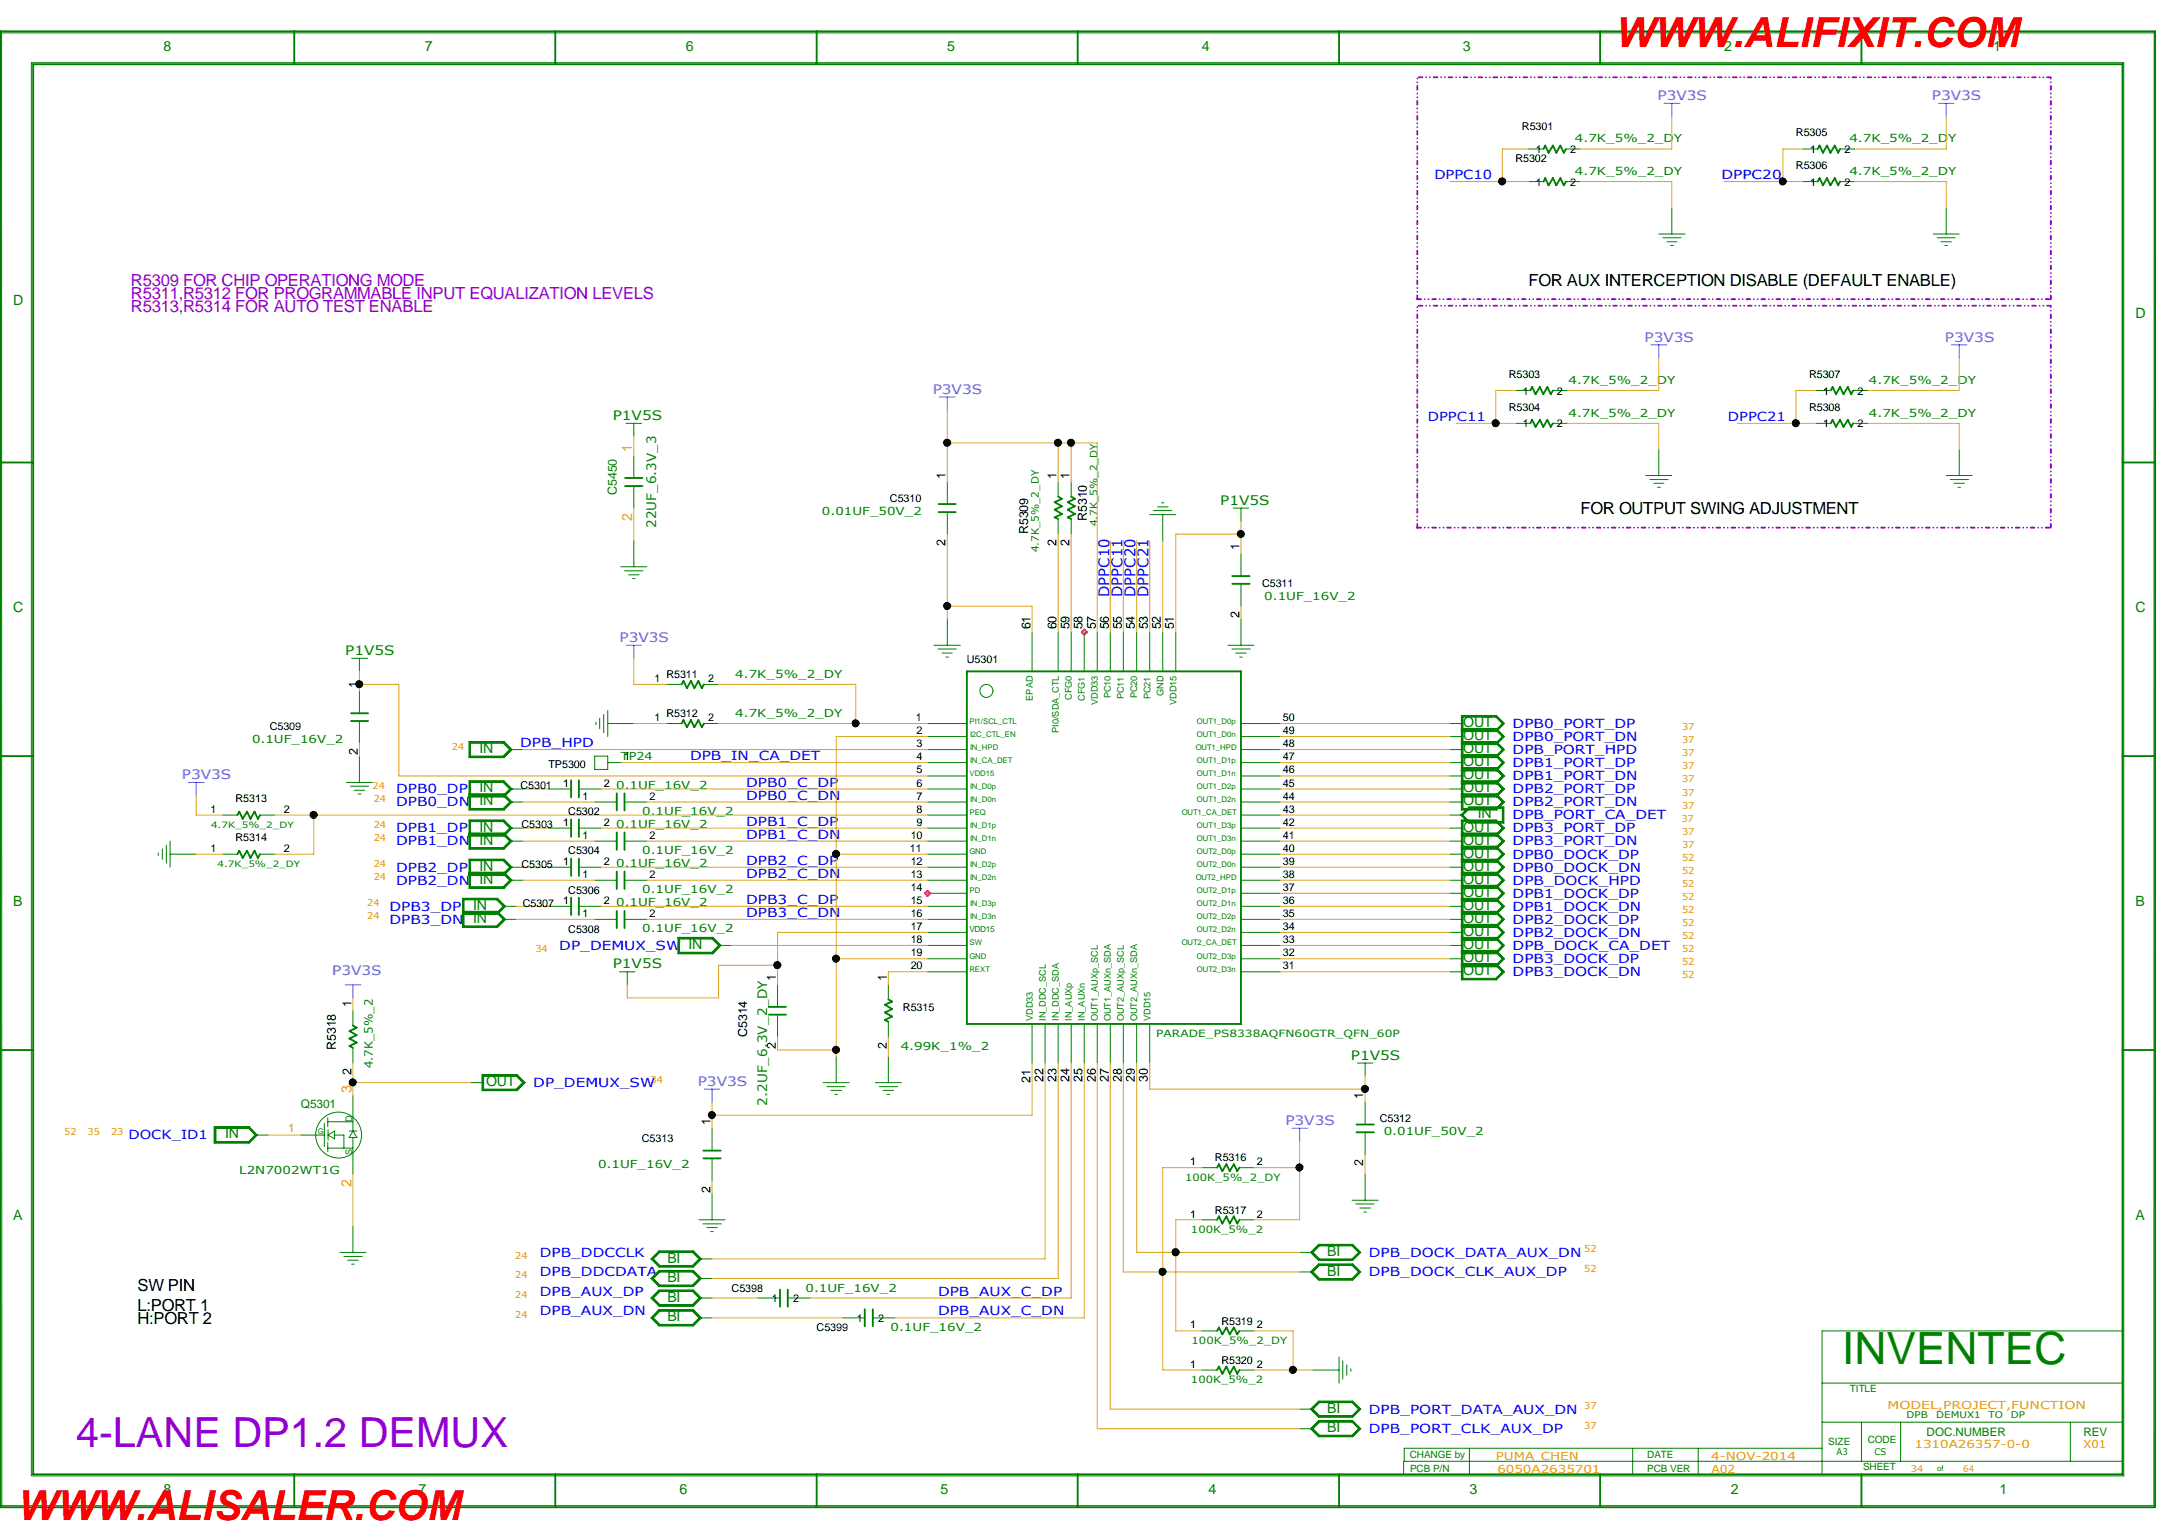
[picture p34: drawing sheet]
<svg xmlns="http://www.w3.org/2000/svg" width="297mm" height="210mm" viewBox="0 0 297 210" stroke-linecap="round" stroke-linejoin="round" font-family="sans-serif">
<defs><g id="words">
<text font-size="6.1" fill="#008000" x="251.2" y="186">INVENTEC</text>
<g font-size="5.6" fill="#f00">
<text x="220.4" y="6.4">WWW.ALIFIXIT.COM</text>
<text x="2.5" y="207.3">WWW.ALISALER.COM</text>
</g>
<text font-size="5.6" fill="#9400d3" x="10.4" y="197.4">4-LANE DP1.2 DEMUX</text>
<g font-size="2.3" fill="#9400d3">
<text x="17.9" y="39">R5309 FOR CHIP OPERATIONG MODE</text>
<text x="17.9" y="40.8">R5311,R5312 FOR PROGRAMMABLE INPUT EQUALIZATION LEVELS</text>
<text x="17.9" y="42.5">R5313,R5314 FOR AUTO TEST ENABLE</text>
</g>
<g font-size="2.3">
<text x="208.4" y="39">FOR AUX INTERCEPTION DISABLE (DEFAULT ENABLE)</text>
<text x="215.6" y="70.1">FOR OUTPUT SWING ADJUSTMENT</text>
<text x="18.7" y="176.1">SW PIN</text>
<text x="18.8" y="178.8">L:PORT 1</text>
<text x="18.8" y="180.6">H:PORT 2</text>
</g>
<g font-size="2" fill="#00f">
<text x="151.3" y="81.4" transform="rotate(-90 151.3 81.4)">DPPC10</text>
<text x="153.1" y="81.4" transform="rotate(-90 153.1 81.4)">DPPC11</text>
<text x="154.9" y="81.4" transform="rotate(-90 154.9 81.4)">DPPC20</text>
<text x="156.6" y="81.4" transform="rotate(-90 156.6 81.4)">DPPC21</text>
</g>
<g font-size="1.9" fill="#008000">
<text x="22.3" y="6.9">8</text>
<text x="58" y="6.9">7</text>
<text x="93.6" y="6.9">6</text>
<text x="129.2" y="6.9">5</text>
<text x="163.9" y="6.9">4</text>
<text x="199.5" y="6.9">3</text>
<text x="235.2" y="6.9">2</text>
<text x="271.8" y="6.9">1</text>
<text x="1.8" y="41.7">D</text>
<text x="291.2" y="43.4">D</text>
<text x="1.8" y="83.5">C</text>
<text x="291.2" y="83.5">C</text>
<text x="199.6" y="101">OUT</text>
<text x="199.6" y="99.2">OUT</text>
<text x="65.4" y="102.7">IN</text>
<text x="199.6" y="106.3">OUT</text>
<text x="199.6" y="104.5">OUT</text>
<text x="199.6" y="102.7">OUT</text>
<text x="65.4" y="113.4">IN</text>
<text x="65.4" y="109.9">IN</text>
<text x="65.4" y="108.1">IN</text>
<text x="199.6" y="113.4">OUT</text>
<text x="199.6" y="109.9">OUT</text>
<text x="199.6" y="108.1">OUT</text>
<text x="201.5" y="111.6">IN</text>
<text x="65.4" y="118.8">IN</text>
<text x="65.4" y="115.2">IN</text>
<text x="199.6" y="118.8">OUT</text>
<text x="199.6" y="117">OUT</text>
<text x="199.6" y="115.2">OUT</text>
<text x="1.8" y="123.6">B</text>
<text x="64.5" y="124.1">IN</text>
<text x="64.5" y="125.9">IN</text>
<text x="65.4" y="120.6">IN</text>
<text x="199.6" y="125.9">OUT</text>
<text x="199.6" y="124.1">OUT</text>
<text x="199.6" y="122.3">OUT</text>
<text x="199.6" y="120.6">OUT</text>
<text x="291.2" y="123.6">B</text>
<text x="93.9" y="129.5">IN</text>
<text x="199.6" y="131.2">OUT</text>
<text x="199.6" y="127.7">OUT</text>
<text x="199.6" y="129.5">OUT</text>
<text x="199.6" y="133">OUT</text>
<text x="66.3" y="148.2">OUT</text>
<text x="30.7" y="155.3">IN</text>
<text x="1.8" y="166.3">A</text>
<text x="291.2" y="166.3">A</text>
<text x="91" y="172.2">BI</text>
<text x="181" y="174">BI</text>
<text x="181" y="171.3">BI</text>
<text x="91" y="174.9">BI</text>
<text x="91" y="177.5">BI</text>
<text x="91" y="180.2">BI</text>
<text x="181" y="192.7">BI</text>
<text x="181" y="195.4">BI</text>
<text x="22.3" y="203.7">8</text>
<text x="57.1" y="203.7">7</text>
<text x="92.7" y="203.7">6</text>
<text x="128.3" y="203.7">5</text>
<text x="164.8" y="203.7">4</text>
<text x="200.4" y="203.7">3</text>
<text x="236" y="203.7">2</text>
<text x="272.7" y="203.7">1</text>
</g>
<g font-size="1.9" fill="#ff8d00">
<text x="86.2" y="61.7" transform="rotate(-90 86.2 61.7)">1</text>
<text x="86.2" y="71.1" transform="rotate(-90 86.2 71.1)">2</text>
<text x="48" y="149.1" transform="rotate(-90 48 149.1)">3</text>
<text x="48" y="161.9" transform="rotate(-90 48 161.9)">2</text>
</g>
<g font-size="1.8" fill="#1e90ff">
<text x="226.1" y="13.6">P3V3S</text>
<text x="263.5" y="13.6">P3V3S</text>
<text x="224.3" y="46.6">P3V3S</text>
<text x="265.3" y="46.6">P3V3S</text>
<text x="127.2" y="53.7">P3V3S</text>
<text x="84.5" y="87.5">P3V3S</text>
<text x="24.8" y="106.3">P3V3S</text>
<text x="45.3" y="133">P3V3S</text>
<text x="95.2" y="148.1">P3V3S</text>
<text x="175.3" y="153.5">P3V3S</text>
</g>
<g font-size="1.8" fill="#008000">
<text x="83.6" y="57.3">P1V5S</text>
<text x="166.4" y="68.8">P1V5S</text>
<text x="89.5" y="72" transform="rotate(-90 89.5 72)">22UF_6.3V_3</text>
<text x="47.1" y="89.3">P1V5S</text>
<text x="83.6" y="132.1">P1V5S</text>
<text x="184.2" y="144.5">P1V5S</text>
<text x="104.6" y="150.8" transform="rotate(-90 104.6 150.8)">2.2UF_6.3V_2_DY</text>
</g>
<g font-size="1.7" fill="#00f">
<text x="195.6" y="24.5">DPPC10</text>
<text x="234.8" y="24.5">DPPC20</text>
<text x="194.7" y="57.4">DPPC11</text>
<text x="235.7" y="57.4">DPPC21</text>
<text x="70.9" y="101.9">DPB_HPD</text>
<text x="206.3" y="99.3">DPB0_PORT_DP</text>
<text x="206.3" y="101">DPB0_PORT_DN</text>
<text x="94.1" y="103.7">DPB_IN_CA_DET</text>
<text x="101.8" y="107.3">DPB0_C_DP</text>
<text x="206.3" y="102.8">DPB_PORT_HPD</text>
<text x="206.3" y="104.6">DPB1_PORT_DP</text>
<text x="206.3" y="106.4">DPB1_PORT_DN</text>
<text x="54" y="113.5">DPB1_DP</text>
<text x="54" y="108.2">DPB0_DP</text>
<text x="54" y="109.9">DPB0_DN</text>
<text x="101.8" y="112.6">DPB1_C_DP</text>
<text x="101.8" y="109.1">DPB0_C_DN</text>
<text x="206.3" y="108.2">DPB2_PORT_DP</text>
<text x="206.3" y="109.9">DPB2_PORT_DN</text>
<text x="206.3" y="111.7">DPB_PORT_CA_DET</text>
<text x="206.3" y="113.5">DPB3_PORT_DP</text>
<text x="54" y="118.9">DPB2_DP</text>
<text x="54" y="115.3">DPB1_DN</text>
<text x="101.8" y="114.4">DPB1_C_DN</text>
<text x="101.8" y="119.8">DPB2_C_DN</text>
<text x="101.8" y="118">DPB2_C_DP</text>
<text x="206.3" y="115.3">DPB3_PORT_DN</text>
<text x="206.3" y="117.1">DPB0_DOCK_DP</text>
<text x="206.3" y="118.9">DPB0_DOCK_DN</text>
<text x="53.1" y="126">DPB3_DN</text>
<text x="53.1" y="124.2">DPB3_DP</text>
<text x="54" y="120.6">DPB2_DN</text>
<text x="101.8" y="123.3">DPB3_C_DP</text>
<text x="101.8" y="125.1">DPB3_C_DN</text>
<text x="206.3" y="120.6">DPB_DOCK_HPD</text>
<text x="206.3" y="122.4">DPB1_DOCK_DP</text>
<text x="206.3" y="124.2">DPB1_DOCK_DN</text>
<text x="206.3" y="126">DPB2_DOCK_DP</text>
<text x="76.3" y="129.5">DP_DEMUX_SW</text>
<text x="206.3" y="127.8">DPB2_DOCK_DN</text>
<text x="206.3" y="129.5">DPB_DOCK_CA_DET</text>
<text x="206.3" y="131.3">DPB3_DOCK_DP</text>
<text x="206.3" y="133.1">DPB3_DOCK_DN</text>
<text x="72.7" y="148.3">DP_DEMUX_SW</text>
<text x="17.5" y="155.4">DOCK_ID1</text>
<text x="73.6" y="171.4">DPB_DDCCLK</text>
<text x="186.7" y="171.4">DPB_DOCK_DATA_AUX_DN</text>
<text x="73.6" y="176.7">DPB_AUX_DP</text>
<text x="73.6" y="179.4">DPB_AUX_DN</text>
<text x="73.6" y="174.1">DPB_DDCDATA</text>
<text x="127.9" y="179.4">DPB_AUX_C_DN</text>
<text x="127.9" y="176.7">DPB_AUX_C_DP</text>
<text x="186.7" y="174.1">DPB_DOCK_CLK_AUX_DP</text>
<text x="186.7" y="195.5">DPB_PORT_CLK_AUX_DP</text>
<text x="186.7" y="192.8">DPB_PORT_DATA_AUX_DN</text>
</g>
<g font-size="1.7">
<text x="128.9" y="65.3" transform="rotate(-90 128.9 65.3)">1</text>
<text x="144.1" y="65.3" transform="rotate(-90 144.1 65.3)">1</text>
<text x="145.9" y="65.3" transform="rotate(-90 145.9 65.3)">1</text>
<text x="148.2" y="71.1" transform="rotate(-90 148.2 71.1)">R5310</text>
<text x="128.9" y="74.5" transform="rotate(-90 128.9 74.5)">2</text>
<text x="140.2" y="72.9" transform="rotate(-90 140.2 72.9)">R5309</text>
<text x="144.1" y="74.5" transform="rotate(-90 144.1 74.5)">2</text>
<text x="145.9" y="74.5" transform="rotate(-90 145.9 74.5)">2</text>
<text x="169" y="75.1" transform="rotate(-90 169 75.1)">1</text>
<text x="140.5" y="85.9" transform="rotate(-90 140.5 85.9)">61</text>
<text x="144.1" y="85.9" transform="rotate(-90 144.1 85.9)">60</text>
<text x="145.9" y="85.9" transform="rotate(-90 145.9 85.9)">59</text>
<text x="147.7" y="85.9" transform="rotate(-90 147.7 85.9)">58</text>
<text x="149.4" y="85.9" transform="rotate(-90 149.4 85.9)">57</text>
<text x="151.2" y="85.9" transform="rotate(-90 151.2 85.9)">56</text>
<text x="153" y="85.9" transform="rotate(-90 153 85.9)">55</text>
<text x="154.8" y="85.9" transform="rotate(-90 154.8 85.9)">54</text>
<text x="156.5" y="85.9" transform="rotate(-90 156.5 85.9)">53</text>
<text x="158.3" y="85.9" transform="rotate(-90 158.3 85.9)">52</text>
<text x="160.1" y="85.9" transform="rotate(-90 160.1 85.9)">51</text>
<text x="169" y="84.3" transform="rotate(-90 169 84.3)">2</text>
<text x="48.8" y="93.8" transform="rotate(-90 48.8 93.8)">1</text>
<text x="48.8" y="103" transform="rotate(-90 48.8 103)">2</text>
<text x="47.9" y="137.4" transform="rotate(-90 47.9 137.4)">1</text>
<text x="105.8" y="133.8" transform="rotate(-90 105.8 133.8)">1</text>
<text x="120.9" y="133.8" transform="rotate(-90 120.9 133.8)">1</text>
<text x="45.8" y="143.2" transform="rotate(-90 45.8 143.2)">R5318</text>
<text x="101.9" y="141.4" transform="rotate(-90 101.9 141.4)">C5314</text>
<text x="105.8" y="143" transform="rotate(-90 105.8 143)">2</text>
<text x="120.9" y="143" transform="rotate(-90 120.9 143)">2</text>
<text x="47.9" y="146.6" transform="rotate(-90 47.9 146.6)">2</text>
<text x="140.5" y="147.7" transform="rotate(-90 140.5 147.7)">21</text>
<text x="142.3" y="147.5" transform="rotate(-90 142.3 147.5)">22</text>
<text x="144.1" y="147.5" transform="rotate(-90 144.1 147.5)">23</text>
<text x="145.9" y="147.5" transform="rotate(-90 145.9 147.5)">24</text>
<text x="147.7" y="147.5" transform="rotate(-90 147.7 147.5)">25</text>
<text x="149.4" y="147.5" transform="rotate(-90 149.4 147.5)">26</text>
<text x="151.2" y="147.5" transform="rotate(-90 151.2 147.5)">27</text>
<text x="153" y="147.5" transform="rotate(-90 153 147.5)">28</text>
<text x="154.8" y="147.5" transform="rotate(-90 154.8 147.5)">29</text>
<text x="156.5" y="147.5" transform="rotate(-90 156.5 147.5)">30</text>
<text x="185.9" y="149.9" transform="rotate(-90 185.9 149.9)">1</text>
<text x="96.9" y="153.4" transform="rotate(-90 96.9 153.4)">1</text>
<text x="185.9" y="159.1" transform="rotate(-90 185.9 159.1)">2</text>
<text x="96.9" y="162.6" transform="rotate(-90 96.9 162.6)">2</text>
</g>
<text font-size="1.7" fill="#008000" x="84.1" y="67.5" transform="rotate(-90 84.1 67.5)">C5450</text>
<g font-size="1.6" fill="#008000">
<text x="50.8" y="145.7" transform="rotate(-90 50.8 145.7)">4.7K_5%_2</text>
<text x="41" y="151.2">Q5301</text>
<text x="262.8" y="195.8">DOC.NUMBER</text>
<text x="284.1" y="195.9">REV</text>
</g>
<text font-size="1.6" fill="#ff8d00" x="39.3" y="154.4">1</text>
<g font-size="1.5">
<text x="207.6" y="17.7">R5301</text>
<text x="206.7" y="22.1">R5302</text>
<text x="209.5" y="20.9">1</text>
<text x="214.1" y="20.9">2</text>
<text x="244.9" y="23">R5306</text>
<text x="244.9" y="18.6">R5305</text>
<text x="246.9" y="20.9">1</text>
<text x="251.5" y="20.9">2</text>
<text x="209.5" y="25.4">1</text>
<text x="214.1" y="25.4">2</text>
<text x="246.9" y="25.4">1</text>
<text x="251.5" y="25.4">2</text>
<text x="205.8" y="51.5">R5303</text>
<text x="207.7" y="53.8">1</text>
<text x="212.3" y="53.8">2</text>
<text x="246.7" y="51.5">R5307</text>
<text x="248.7" y="53.8">1</text>
<text x="253.3" y="53.8">2</text>
<text x="205.8" y="56">R5304</text>
<text x="207.7" y="58.3">1</text>
<text x="212.3" y="58.3">2</text>
<text x="246.7" y="56">R5308</text>
<text x="248.7" y="58.3">1</text>
<text x="253.3" y="58.3">2</text>
<text x="121.4" y="68.5">C5310</text>
<text x="172.1" y="80.1">C5311</text>
<text x="89.3" y="93">1</text>
<text x="90.9" y="92.5">R5311</text>
<text x="96.6" y="93">2</text>
<text x="131.9" y="90.5">U5301</text>
<text x="36.8" y="99.6">C5309</text>
<text x="89.3" y="98.4">1</text>
<text x="90.9" y="97.8">R5312</text>
<text x="96.6" y="98.4">2</text>
<text x="124.9" y="98.4">1</text>
<text x="125" y="101.9">3</text>
<text x="125" y="100.2">2</text>
<text x="175" y="101.9">48</text>
<text x="175" y="98.4">50</text>
<text x="175" y="100.2">49</text>
<text x="71" y="107.7">C5301</text>
<text x="74.8" y="104.8">TP5300</text>
<text x="76.8" y="107.3">1</text>
<text x="82.3" y="107.3">2</text>
<text x="85.1" y="103.7">1</text>
<text x="125" y="107.3">6</text>
<text x="125" y="103.7">4</text>
<text x="125" y="105.5">5</text>
<text x="175" y="107.3">45</text>
<text x="175" y="103.7">47</text>
<text x="175" y="105.5">46</text>
<text x="28.7" y="110.8">1</text>
<text x="32.1" y="109.4">R5313</text>
<text x="38.7" y="110.8">2</text>
<text x="71.1" y="113">C5303</text>
<text x="76.8" y="112.6">1</text>
<text x="77.5" y="111.2">C5302</text>
<text x="79.5" y="109.1">1</text>
<text x="82.3" y="112.6">2</text>
<text x="88.6" y="109.1">2</text>
<text x="125" y="110.8">8</text>
<text x="125" y="112.6">9</text>
<text x="125" y="109.1">7</text>
<text x="175" y="112.6">42</text>
<text x="175" y="109.1">44</text>
<text x="175" y="110.8">43</text>
<text x="28.7" y="116.2">1</text>
<text x="32.1" y="114.8">R5314</text>
<text x="38.7" y="116.2">2</text>
<text x="71.1" y="118.3">C5305</text>
<text x="76.8" y="118">1</text>
<text x="77.5" y="116.5">C5304</text>
<text x="79.5" y="119.8">1</text>
<text x="79.5" y="114.4">1</text>
<text x="82.3" y="118">2</text>
<text x="88.6" y="119.8">2</text>
<text x="88.6" y="114.4">2</text>
<text x="124.1" y="116.2">11</text>
<text x="124.2" y="118">12</text>
<text x="124.2" y="119.8">13</text>
<text x="124.2" y="114.4">10</text>
<text x="175" y="119.8">38</text>
<text x="175" y="116.2">40</text>
<text x="175" y="118">39</text>
<text x="175" y="114.4">41</text>
<text x="71.3" y="123.7">C5307</text>
<text x="76.8" y="123.3">1</text>
<text x="77.5" y="121.9">C5306</text>
<text x="79.5" y="125.1">1</text>
<text x="82.3" y="123.3">2</text>
<text x="88.6" y="125.1">2</text>
<text x="124.2" y="121.5">14</text>
<text x="124.2" y="123.3">15</text>
<text x="124.2" y="125.1">16</text>
<text x="175" y="125.1">35</text>
<text x="175" y="121.5">37</text>
<text x="175" y="123.3">36</text>
<text x="77.5" y="127.2">C5308</text>
<text x="124.2" y="128.7">18</text>
<text x="124.2" y="130.4">19</text>
<text x="124.2" y="126.9">17</text>
<text x="175" y="130.4">32</text>
<text x="175" y="126.9">34</text>
<text x="175" y="128.7">33</text>
<text x="123.1" y="137.9">R5315</text>
<text x="124.2" y="132.2">20</text>
<text x="175" y="132.2">31</text>
<text x="87.5" y="155.7">C5313</text>
<text x="188.2" y="153">C5312</text>
<text x="162.3" y="158.9">1</text>
<text x="165.7" y="158.4">R5316</text>
<text x="171.4" y="158.9">2</text>
<text x="162.3" y="166.1">1</text>
<text x="165.7" y="165.5">R5317</text>
<text x="171.4" y="166.1">2</text>
<text x="99.8" y="176.2">C5398</text>
<text x="105.3" y="177.6">1</text>
<text x="108.2" y="177.6">2</text>
<text x="111.4" y="181.6">C5399</text>
<text x="116.9" y="180.3">1</text>
<text x="119.8" y="180.3">2</text>
<text x="162.3" y="181.2">1</text>
<text x="166.6" y="180.7">R5319</text>
<text x="171.4" y="181.2">2</text>
<text x="162.3" y="186.5">1</text>
<text x="166.6" y="186">R5320</text>
<text x="171.4" y="186.5">2</text>
</g>
<g font-size="1.5" fill="#008000">
<text x="214.8" y="23.9">4.7K_5%_2_DY</text>
<text x="214.8" y="19.4">4.7K_5%_2_DY</text>
<text x="252.2" y="23.9">4.7K_5%_2_DY</text>
<text x="252.2" y="19.4">4.7K_5%_2_DY</text>
<text x="213.9" y="52.4">4.7K_5%_2_DY</text>
<text x="254.9" y="52.4">4.7K_5%_2_DY</text>
<text x="213.9" y="56.9">4.7K_5%_2_DY</text>
<text x="254.9" y="56.9">4.7K_5%_2_DY</text>
<text x="112.1" y="70.2">0.01UF_50V_2</text>
<text x="172.4" y="81.8">0.1UF_16V_2</text>
<text x="100.3" y="92.5">4.7K_5%_2_DY</text>
<text x="34.4" y="101.3">0.1UF_16V_2</text>
<text x="100.3" y="97.8">4.7K_5%_2_DY</text>
<text x="84" y="107.6">0.1UF_16V_2</text>
<text x="84.7" y="103.7">TP24</text>
<text x="84" y="112.9">0.1UF_16V_2</text>
<text x="87.6" y="111.2">0.1UF_16V_2</text>
<text x="84" y="118.3">0.1UF_16V_2</text>
<text x="87.6" y="116.5">0.1UF_16V_2</text>
<text x="84" y="123.6">0.1UF_16V_2</text>
<text x="87.6" y="121.8">0.1UF_16V_2</text>
<text x="87.6" y="127.2">0.1UF_16V_2</text>
<text x="122.8" y="143.3">4.99K_1%_2</text>
<text x="188.7" y="154.8">0.01UF_50V_2</text>
<text x="32.6" y="160.1">L2N7002WT1G</text>
<text x="81.6" y="159.3">0.1UF_16V_2</text>
<text x="109.9" y="176.1">0.1UF_16V_2</text>
<text x="121.5" y="181.5">0.1UF_16V_2</text>
</g>
<g font-size="1.5" fill="#ff8d00">
<text x="257.4" y="192.2">MODEL,PROJECT,FUNCTION</text>
<text x="261.1" y="197.5">1310A26357-0-0</text>
<text x="284.1" y="197.5">X01</text>
<text x="204" y="199.1">PUMA CHEN</text>
<text x="204.2" y="200.9">6050A2635701</text>
<text x="233.4" y="199.1">4-NOV-2014</text>
<text x="233.4" y="200.9">A02</text>
</g>
<g font-size="1.4" fill="#008000">
<text x="149.7" y="71.8" transform="rotate(-90 149.7 71.8)">4.7K_5%_2_DY</text>
<text x="141.7" y="75.3" transform="rotate(-90 141.7 75.3)">4.7K_5%_2_DY</text>
<text x="157.7" y="141.5">PARADE_PS8338AQFN60GTR_QFN_60P</text>
<text x="161.6" y="161.1">100K_5%_2_DY</text>
<text x="162.4" y="168.2">100K_5%_2</text>
<text x="162.5" y="183.3">100K_5%_2_DY</text>
<text x="162.4" y="188.7">100K_5%_2</text>
<text x="252.3" y="189.9">TITLE</text>
<text x="249.3" y="197">SIZE</text>
<text x="254.7" y="196.9">CODE</text>
<text x="192.3" y="198.8">CHANGE by</text>
<text x="192.3" y="200.7">PCB P/N</text>
<text x="224.7" y="198.8">DATE</text>
<text x="224.7" y="200.7">PCB VER</text>
<text x="254.1" y="200.4">SHEET</text>
</g>
<g font-size="1.3" fill="#008000">
<text x="140.8" y="95.6" transform="rotate(-90 140.8 95.6)">EPAD</text>
<text x="146.2" y="95.5" transform="rotate(-90 146.2 95.5)">CFG0</text>
<text x="148" y="95.6" transform="rotate(-90 148 95.6)">CFG1</text>
<text x="151.5" y="95.2" transform="rotate(-90 151.5 95.2)">PC10</text>
<text x="153.3" y="95.4" transform="rotate(-90 153.3 95.4)">PC11</text>
<text x="155.1" y="95.2" transform="rotate(-90 155.1 95.2)">PC20</text>
<text x="156.9" y="95.4" transform="rotate(-90 156.9 95.4)">PC21</text>
<text x="158.7" y="94.9" transform="rotate(-90 158.7 94.9)">GND</text>
<text x="144.4" y="99.9" transform="rotate(-90 144.4 99.9)">PI0/SDA_CTL</text>
<text x="149.7" y="96.1" transform="rotate(-90 149.7 96.1)">VDD33</text>
<text x="160.4" y="96.1" transform="rotate(-90 160.4 96.1)">VDD15</text>
<text x="140.8" y="139.3" transform="rotate(-90 140.8 139.3)">VDD33</text>
<text x="142.6" y="139.2" transform="rotate(-90 142.6 139.2)">IN_DDC_SCL</text>
<text x="144.4" y="139.2" transform="rotate(-90 144.4 139.2)">IN_DDC_SDA</text>
<text x="146.2" y="139.2" transform="rotate(-90 146.2 139.2)">IN_AUXp</text>
<text x="148" y="139.2" transform="rotate(-90 148 139.2)">IN_AUXn</text>
<text x="149.7" y="139.3" transform="rotate(-90 149.7 139.3)">OUT1_AUXp_SCL</text>
<text x="151.5" y="139.3" transform="rotate(-90 151.5 139.3)">OUT1_AUXn_SDA</text>
<text x="153.3" y="139.3" transform="rotate(-90 153.3 139.3)">OUT2_AUXp_SCL</text>
<text x="155.1" y="139.3" transform="rotate(-90 155.1 139.3)">OUT2_AUXn_SDA</text>
<text x="156.9" y="139.3" transform="rotate(-90 156.9 139.3)">VDD15</text>
<text x="48" y="153.1" transform="rotate(-90 48 153.1)">D</text>
<text x="48" y="157.5" transform="rotate(-90 48 157.5)">S</text>
<text x="260" y="193.4">DPB</text>
<text x="264.1" y="193.4">DEMUX1</text>
<text x="271.2" y="193.4">TO</text>
<text x="274.2" y="193.4">DP</text>
<text x="250.5" y="198.5">A3</text>
<text x="255.6" y="198.4">CS</text>
</g>
<g font-size="1.3" fill="#ff8d00">
<text x="229.4" y="101.3">37</text>
<text x="229.4" y="99.6">37</text>
<text x="50.8" y="107.6">24</text>
<text x="61.6" y="102.2">24</text>
<text x="229.4" y="106.7">37</text>
<text x="229.4" y="104.9">37</text>
<text x="229.4" y="103.1">37</text>
<text x="51" y="112.9">24</text>
<text x="51" y="109.4">24</text>
<text x="229.3" y="112.1">37</text>
<text x="229.4" y="113.8">37</text>
<text x="229.4" y="108.5">37</text>
<text x="229.4" y="110.3">37</text>
<text x="51" y="118.3">24</text>
<text x="51" y="114.7">24</text>
<text x="229.4" y="115.6">37</text>
<text x="229.4" y="117.4">52</text>
<text x="229.4" y="119.2">52</text>
<text x="50.1" y="123.6">24</text>
<text x="50.1" y="125.4">24</text>
<text x="51" y="120.1">24</text>
<text x="229.4" y="120.9">52</text>
<text x="229.4" y="124.5">52</text>
<text x="229.4" y="122.7">52</text>
<text x="73" y="129.9">34</text>
<text x="229.4" y="131.7">52</text>
<text x="229.4" y="129.9">52</text>
<text x="229.4" y="128.1">52</text>
<text x="229.4" y="126.3">52</text>
<text x="229.4" y="133.4">52</text>
<text x="88.7" y="147.7">34</text>
<text x="8.8" y="154.8">52</text>
<text x="11.9" y="154.8">35</text>
<text x="15.2" y="154.8">23</text>
<text x="70.3" y="171.7">24</text>
<text x="216.1" y="170.8">52</text>
<text x="216.1" y="173.5">52</text>
<text x="70.3" y="174.4">24</text>
<text x="70.3" y="177">24</text>
<text x="70.3" y="179.7">24</text>
<text x="216.1" y="192.2">37</text>
<text x="216.1" y="194.9">37</text>
<text x="260.6" y="200.7">34</text>
<text x="267.8" y="200.7">64</text>
</g>
<g font-size="1.2" fill="#008000">
<text x="28.8" y="112.9">4.7K_5%_2_DY</text>
<text x="29.7" y="118.3">4.7K_5%_2_DY</text>
</g>
<g font-size="1.1" fill="#008000">
<text x="132.2" y="98.7">PI1/SCL_CTL</text>
<text x="132.3" y="100.5">I2C_CTL_EN</text>
<text x="163.2" y="98.7">OUT1_D0p</text>
<text x="163.2" y="100.5">OUT1_D0n</text>
<text x="132.2" y="105.8">VDD15</text>
<text x="132.3" y="107.6">IN_D0p</text>
<text x="132.3" y="104">IN_CA_DET</text>
<text x="132.3" y="102.2">IN_HPD</text>
<text x="163.1" y="102.2">OUT1_HPD</text>
<text x="163.2" y="104">OUT1_D1p</text>
<text x="163.2" y="105.8">OUT1_D1n</text>
<text x="163.2" y="107.6">OUT1_D2p</text>
<text x="132.2" y="111.2">PEQ</text>
<text x="132.3" y="112.9">IN_D1p</text>
<text x="132.3" y="109.4">IN_D0n</text>
<text x="161.2" y="111.2">OUT1_CA_DET</text>
<text x="163.2" y="109.4">OUT1_D2n</text>
<text x="163.2" y="112.9">OUT1_D3p</text>
<text x="132.2" y="116.5">GND</text>
<text x="132.3" y="118.3">IN_D2p</text>
<text x="132.3" y="114.7">IN_D1n</text>
<text x="163.2" y="114.7">OUT1_D3n</text>
<text x="163.2" y="116.5">OUT2_D0p</text>
<text x="163.2" y="118.3">OUT2_D0n</text>
<text x="132.2" y="121.8">PD</text>
<text x="132.3" y="125.4">IN_D3n</text>
<text x="132.3" y="123.6">IN_D3p</text>
<text x="132.3" y="120.1">IN_D2n</text>
<text x="163.1" y="120.1">OUT2_HPD</text>
<text x="163.2" y="121.8">OUT2_D1p</text>
<text x="163.2" y="123.6">OUT2_D1n</text>
<text x="163.2" y="125.4">OUT2_D2p</text>
<text x="132.2" y="127.1">VDD15</text>
<text x="132.2" y="130.8">GND</text>
<text x="132.2" y="128.9">SW</text>
<text x="161.2" y="128.9">OUT2_CA_DET</text>
<text x="163.2" y="127.2">OUT2_D2n</text>
<text x="163.2" y="130.8">OUT2_D3p</text>
<text x="132.2" y="132.5">REXT</text>
<text x="163.2" y="132.5">OUT2_D3n</text>
<text x="43.4" y="154.6">G</text>
<text x="264.2" y="200.6">of</text>
</g>
</g></defs>
<g fill="none" stroke="#008000" stroke-width=".25">
<path d="M0 4.3h293.9v201.3h-293.9zM40.1 4.3v4.5M75.7 4.3v4.5M111.4 4.3v4.5M147 4.3v4.5M182.6 4.3v4.5M218.2 4.3v4.5M253.9 4.3v4.5M289.5 8.8h-285v192.3h285M289.5 8.7v192.4M210.5 20.3l.2-.4 .5 .9 .6-.9 .5 .9 .5-.9 .5 .9 .3-.5M210.5 24.8l.2-.5 .5 1 .6-1 .5 1 .5-1 .5 1 .3-.5"/>
<path d="M247.9 20.3l.3-.4 .4 .9 .6-.9 .4 .9 .6-.9 .5 .9 .2-.5M247.9 24.8l.3-.5 .4 1 .6-1 .4 1 .6-1 .5 1 .2-.5M208.7 53.3l.3-.5 .4 1 .6-1 .5 1 .5-1 .5 1 .3-.5M208.7 57.7l.3-.4 .4 .9 .6-.9 .5 .9 .5-.9 .5 .9 .3-.5M249.7 57.7l.2-.4 .5 .9 .5-.9 .5 .9 .6-.9 .5 .9 .2-.5M249.7 53.3l.2-.5 .5 1 .5-1 .5 1 .6-1 .5 1 .2-.5M0 63.1h4.5M85.3 65.2h2.3M85.3 66.3h2.3M128 68.7h2.3M128 69.8h2.3M144.3 67.7l.5 .3-1 .5 1 .5-1 .5 1 .6-1 .5 .5 .2"/>
<path d="M146.1 67.7l.5 .3-1 .5 1 .5-1 .5 1 .6-1 .5 .5 .2M168.1 78.6h2.3M168.1 79.6h2.3M289.5 63.1h4.4M47.9 97.3h2.3M47.9 98.3h2.3M93 93.3l.2-.4 .5 1 .5-1 .5 1 .5-1 .5 1 .3-.6M93 98.7l.2-.5 .5 1 .5-1 .5 1 .5-1 .5 1 .3-.5M131.9 91.6h37.3v48.1h-37.3zM0 103.1h4.5M32.4 111.2l.2-.5 .5 1 .6-1 .5 1 .5-1 .5 1 .3-.5M32.4 116.5l.2-.5 .5 1 .6-1 .5 1 .5-1 .5 1 .3-.5"/>
<path d="M77.9 106.4v2.4M77.9 111.8v2.3M77.9 117.1v2.4M78.9 106.4v2.4M78.9 111.8v2.3M78.9 117.1v2.4M84.1 108.2v2.3M84.1 113.5v2.4M84.1 118.9v2.3M85.2 108.2v2.3M85.2 113.5v2.4M85.2 118.9v2.3"/>
<path d="M289.5 103.1h4.4M48.1 139.9l.5 .3-.9 .4 .9 .6-.9 .4 .9 .6-.9 .5 .4 .2M77.9 122.4v2.4M78.9 122.4v2.4M84.1 124.2v2.4M85.2 124.2v2.4M104.9 137.3h2.3M104.9 138.4h2.3M121.2 136.3l.5 .3-1 .4 1 .6-1 .5 1 .5-1 .5 .5 .3M0 143.2h4.5M95.9 156.9h2.4M95.9 158h2.4"/>
<path d="M166 159.3l.2-.5 .5 .9 .6-.9 .4 .9 .6-.9 .4 .9 .3-.4M185 153.4h2.4M185 154.4h2.4M289.5 143.2h4.4M106.4 175.9v2.3M107.4 175.9v2.3M117.9 178.6v2.3M119 178.6v2.3M166 166.4l.2-.5 .5 1 .6-1 .4 1 .6-1 .4 1 .3-.5M166 186.9l.2-.5 .5 1 .6-1 .4 1 .6-1 .4 1 .3-.5M166 181.5l.2-.4 .5 .9 .6-.9 .4 .9 .6-.9 .4 .9 .3-.5M40.1 201.1v4.5"/>
<path d="M75.7 201.1v4.5M111.4 201.1v4.5M147 201.1v4.5M182.6 201.1v4.5M218.2 201.1v4.5M253.9 201.1v4.5"/>
</g>
<g fill="none" stroke="#008000" stroke-width=".14">
<path d="M.2 4.4l.1 201M.3 4.5h293.4M4.3 8.6v192.7M4.3 8.6h285.3v192.7h-285.3M293.8 4.5l-.1 200.9h-293.4M208.4 20.3h2.1M208.4 24.8h2.1M213.6 20.3h2M213.6 24.8h2M226.2 31.9h3.6M226.8 32.4h2.5M227.3 33h1.4"/>
<path d="M227.8 33.5h.4M228 28.3v3.6M245.8 20.3h2.1M245.8 24.8h2.1M250.9 20.3h2M250.9 24.8h2M263.6 31.9h3.6M264.2 32.4h2.5M264.7 33h1.4M265.3 33.5h.3M265.4 28.3v3.6M85.4 57.7h2.1"/>
<path d="M86.4 57.7v1.8M206.7 57.7h2M206.7 53.3h2M211.8 57.7h2M211.8 53.3h2M247.6 57.7h2.1M247.6 53.3h2.1M252.7 57.7h2.1M252.7 53.3h2.1M84.7 77.3h3.5M85.2 77.9h2.5M85.7 78.4h1.5"/>
<path d="M86.3 78.9h.3M86.4 62.2v3M86.4 66.3v3M86.4 73.7v3.6M129.2 65.7v3M129.2 69.9v3M144.3 65.7v2M144.3 70.8v2.1M146.1 65.7v2M146.1 70.8v2.1M156.8 70.2h3.6M157.3 69.6h2.5"/>
<path d="M157.9 69.1h1.4M158.4 68.6h.3M158.6 70.2v3.5M168.2 69.3h2.1M169.2 69.3v1.8M169.2 75.5v3.1M169.2 79.6v3.1M224.4 64.9h3.6M225 65.4h2.5M225.5 65.9h1.4M226.1 66.5h.3M226.2 61.3v3.6"/>
<path d="M265.4 64.9h3.6M266 65.4h2.5M266.5 65.9h1.4M267 66.5h.4M267.2 61.3v3.6M48 89.8h2.1M49 89.8v1.8M49 94.2v3.1M49 98.3v3M81.3 98.5v.3M81.8 98v1.4M82.3 97.5v2.4"/>
<path d="M82.9 96.9v3.6M82.9 98.7h3.5M90.9 98.7h2.1M90.9 93.3h2.1M96 98.7h2M96 93.3h2M126.5 98.7h5.4M127.4 88h3.6M127.9 88.5h2.5M128.5 89.1h1.4M129 89.6h.4M129.2 84.5v3.5"/>
<path d="M140.8 86.2v5.4M144.3 86.2v5.4M146.1 86.2v5.4M147.9 86.2v5.4M149.6 86.2v5.4M151.4 86.2v5.4M153.2 86.2v5.4M155 86.2v5.4M156.8 86.2v5.4M158.6 86.2v5.4M160.4 86.2v5.4M167.5 88h3.5"/>
<path d="M168 88.5h2.5M168.5 89.1h1.5M169.1 89.6h.3M169.2 84.5v3.5M169.2 98.7h5.4M197.7 98.7h1.8M199.3 99.8h4.8l1.1-1.1-1.1-1.1h-4.8v12.9h4.8l1.1-1.1-1.1-1.1h-4.8M199.3 99.4h4.8l1.1 1.1-1.1 1.1h-4.8M199.4 99.7h4.6l1.1-1-1.1-1h-4.6v12.7h4.6l1.1-1-1.1-1.1h-4.6M199.4 99.4h4.6l1.1 1.1-1.1 1h-4.6M199.5 99.7h4.5l1-1-1-1h-4.5v12.6h4.5l1-.9-1-1h-4.5M199.5 99.5h4.5l1 1-1 .9h-4.5"/>
<path d="M199.5 99.6h4.5M204 99.6l.9-.9-.9-.9h-4.5v12.5h5.4v1.8h-5.4v21.3h4.5l.9-.9-.9-.8M204 99.6l.9 .9-.9 .8M21.6 116.3v.4M22.1 115.8v1.4M22.7 115.3v2.4M23.2 116.5h3.6M23.2 114.7v3.6M30.3 111.2h2.1M30.3 116.5h2.1M35.5 111.2h2M35.5 116.5h2"/>
<path d="M47.2 106.7h3.6M47.8 107.2h2.5M48.3 107.8h1.4M48.8 108.3h.4M49 103.1v3.6M64 119h4.7l1.1 1.1-1.1 1.1h-4.7v-4h4.7l1.1 1.1-1.1 1.1h-4.7M64 108.3h4.7l1.1 1.1-1.1 1.1h-4.7v-4h4.7l1.1 1.1-1.1 1.1h-4.7M64 101.1h4.7l1.1 1.1-1.1 1.1h-4.7zM64 113.6h4.7l1.1 1.1-1.1 1.1h-4.7v-4h4.7l1.1 1.1-1.1 1.1h-4.7M64 108.3h4.7l1 1.1-1 1h-4.7v-3.8h4.7l1 1-1 1h-4.7M64 101.2h4.7l1 1-1 1.1h-4.7zM64 113.7h4.7l1 1-1 1h-4.7v-3.8h4.7l1 1-1 1.1h-4.7"/>
<path d="M64 119h4.7l1 1.1-1 1h-4.7v-3.8h4.7l1 1-1 1h-4.7M64.1 119.1h4.6l.9 1-.9 .9h-4.6v-3.7h4.6l.9 1-.9 1h-4.6M64.1 108.4h4.6l.9 1-.9 .9h-4.6v-3.7h4.6l.9 1-.9 .9h-4.6M64.1 101.3h4.6l.9 .9-.9 1h-4.6zM64.1 113.7h4.6l.9 1-.9 1h-4.6v-3.7h4.6l.9 .9-.9 1h-4.6M64.2 101.3h4.4l.9 .9-.9 .9h-4.4zM64.2 108.5h4.4M64.2 113.8h4.4M64.2 119.2h4.4M68.6 108.5l.9 .9M68.6 113.8l.9 .9M68.6 119.2l.9 .9"/>
<path d="M69.5 112.9l-.9-.8h-4.4v3.5h4.4l.9-.9M69.5 107.6l-.9-.9h-4.4v3.6h4.4l.9-.9M69.5 102.2h1.8M69.5 107.6h1.8M69.5 109.4h1.8M69.5 112.9h1.8M69.5 114.7h1.8M69.5 118.3h1.8M69.5 107.6l-.9 .9M69.5 118.3l-.9-.9h-4.4v3.5h4.4l.9-.8M69.5 112.9l-.9 .9M69.5 118.3l-.9 .9"/>
<path d="M74.8 107.6h3.1M74.8 112.9h3.1M74.8 118.3h3.1M78.9 107.6h3.1M78.9 112.9h3.1M78.9 118.3h3.1M81.1 103.1h1.8v1.8h-1.8zM81.1 109.4h3M81.1 114.7h3M82.9 104h1.8M85.2 109.4h3M85.2 114.7h3"/>
<path d="M126.5 111.2h5.4M126.5 104h5.4M126.5 100.5h5.4M126.5 102.2h5.4M126.5 105.8h5.4M126.5 107.6h5.4M126.5 109.4h5.4M126.5 112.9h5.4M126.5 114.7h5.4M126.5 116.5h5.4M126.5 118.3h5.4M169.2 111.2h5.4"/>
<path d="M169.2 104h5.4M169.2 100.5h5.4M169.2 102.2h5.4M169.2 105.8h5.4M169.2 107.6h5.4M169.2 109.4h5.4M169.2 112.9h5.4M169.2 114.7h5.4M169.2 116.5h5.4M169.2 118.3h5.4M197.7 111.2h1.8M197.7 104h1.8"/>
<path d="M197.7 100.5h1.8M197.7 102.2h1.8M197.7 105.8h1.8M197.7 107.6h1.8M197.7 109.4h1.8M197.7 112.9h1.8M197.7 114.7h1.8M197.7 116.5h1.8M197.7 118.3h1.8M199.3 114h4.8l1.1-1.1-1.1-1.1h-4.8v21.8h4.8l1.1-1.1-1.1-1.1h-4.8M199.3 106.5h4.8l1.1 1.1-1.1 1.1h-4.8M199.3 113.6h4.8l1.1 1.1-1.1 1.1h-4.8"/>
<path d="M199.3 119h4.8l1.1 1.1-1.1 1.1h-4.8M199.3 117.2h4.8l1.1 1.1-1.1 1.1h-4.8M199.3 101.1h4.8l1.1 1.1-1.1 1.1h-4.8M199.3 102.9h4.8l1.1 1.1-1.1 1.2h-4.8M199.3 104.7h4.8l1.1 1.1-1.1 1.1h-4.8M199.3 115.4h4.8l1.1 1.1-1.1 1.1h-4.8M199.4 114h4.6l1.1-1.1-1.1-1h-4.6v21.7h4.6l1.1-1.1-1.1-1h-4.6M199.4 106.6h4.6l1.1 1-1.1 1h-4.6M199.4 113.7h4.6l1.1 1-1.1 1h-4.6M199.4 119h4.6l1.1 1.1-1.1 1h-4.6M199.4 117.3h4.6l1.1 1-1.1 1h-4.6M199.4 101.2h4.6l1.1 1-1.1 1.1h-4.6"/>
<path d="M199.4 103h4.6l1.1 1-1.1 1.1h-4.6M199.4 104.8h4.6l1.1 1-1.1 1h-4.6M199.4 115.5h4.6l1.1 1-1.1 1h-4.6M199.5 113.9h4.5l1-1-1-.9h-4.5v21.5h4.5l1-1-1-.9h-4.5M199.5 106.6h4.5l1 1-1 .9h-4.5M199.5 113.7h4.5l1 1-1 1h-4.5M199.5 119.1h4.5l1 1-1 .9h-4.5M199.5 117.3h4.5l1 1-1 1h-4.5M199.5 101.3h4.5l1 .9-1 1h-4.5M199.5 103.1h4.5l1 .9-1 1h-4.5M199.5 104.9h4.5l1 .9-1 1h-4.5M199.5 115.5h4.5l1 1-1 1h-4.5"/>
<path d="M199.5 111.2l.9 .9M199.5 104.9h4.5M199.5 103.1h4.5M199.5 108.5h4.5M199.5 106.7h4.5M199.5 115.6h4.5M199.5 113.8h4.5M199.5 119.2h4.5M199.5 117.4h4.5M199.5 101.3h4.5M200.3 110.1h4.8v2.2h-4.8l-1.1-1.1zM200.4 110.1h4.6v2.1h-4.6l-1.1-1z"/>
<path d="M200.4 110.2h4.5v1.9h-4.5l-1-.9zM200.4 110.3l-.9 .9M204 101.3l.9 .9-.9 .9M204 103.1l.9 .9-.9 .9M204 106.7l.9 .9-.9 .9M204 108.5l.9 .9-.9 .9M204 104.9l.9 .9-.9 .9M204 112.1l.9 .8-.9 .9M204 113.8l.9 .9-.9 .9M204 115.6l.9 .9-.9 .9M204 117.4l.9 .9-.9 .9M204 119.2l.9 .9-.9 .8"/>
<path d="M48.1 137.9v2M63.1 124.3h4.8l1.1 1.1-1.1 1.1h-4.8v-4h4.8l1.1 1.1-1.1 1.1h-4.8M63.2 124.4h4.6l1 1-1 1h-4.6v-3.8h4.6l1 1-1 1.1h-4.6M63.2 124.5h4.6l.9 .9-.9 1h-4.6v-3.7h4.6l.9 .9-.9 1h-4.6M63.3 124.5h4.4M67.7 124.5l.9 .9M68.6 123.6h1.8M68.6 125.4h1.8M68.6 123.6l-.9-.9h-4.4v3.6h4.4l.9-.9M68.6 123.6l-.9 .9M69.5 120.1h1.8M74.8 123.6h3.1"/>
<path d="M78.9 123.6h3.1M81.1 120.1h3M81.1 125.4h3M84.5 132.5h2.1M85.2 120.1h3M85.2 125.4h3M85.6 132.5v1.8M92.5 127.8h4.7l1.1 1.1-1.1 1.2h-4.7zM92.5 127.9h4.7l1 1-1 1.1h-4.7zM92.6 128h4.6l.9 .9-.9 1h-4.6zM92.7 128.1h4.4l.9 .8-.9 1h-4.4zM98 128.9h1.8"/>
<path d="M106 134.3v3M106 138.4v3M121.2 134.3v2M121.2 139.4v2M126.5 128.9h5.4M126.5 132.5h5.4M126.5 120.1h5.4M126.5 121.8h5.4M126.5 123.6h5.4M126.5 125.4h5.4M126.5 130.8h5.4M126.5 127.2h5.4"/>
<path d="M140.8 139.7v5.3M142.5 139.7v5.3M144.3 139.7v5.3M146.1 139.7v5.3M147.9 139.7v5.3M149.6 139.7v5.3M151.4 139.7v5.3M153.2 139.7v5.3M155 139.7v5.3M156.8 139.7v5.3M169.2 128.9h5.4M169.2 132.5h5.4"/>
<path d="M169.2 120.1h5.4M169.2 121.8h5.4M169.2 123.6h5.4M169.2 125.4h5.4M169.2 130.8h5.4M169.2 127.2h5.4M197.7 128.9h1.8M197.7 132.5h1.8M197.7 120.1h1.8M197.7 121.8h1.8M197.7 123.6h1.8M197.7 125.4h1.8"/>
<path d="M197.7 130.8h1.8M197.7 127.2h1.8M199.3 127.8h4.8l1.1 1.1-1.1 1.2h-4.8M199.3 124.3h4.8l1.1 1.1-1.1 1.1h-4.8M199.3 122.5h4.8l1.1 1.1-1.1 1.1h-4.8M199.3 120.7h4.8l1.1 1.1-1.1 1.1h-4.8M199.3 126.1h4.8l1.1 1.1-1.1 1.1h-4.8M199.3 129.6h4.8l1.1 1.2-1.1 1.1h-4.8M199.4 127.9h4.6l1.1 1-1.1 1.1h-4.6M199.4 124.4h4.6l1.1 1-1.1 1h-4.6M199.4 122.6h4.6l1.1 1-1.1 1.1h-4.6M199.4 120.8h4.6l1.1 1-1.1 1.1h-4.6"/>
<path d="M199.4 126.2h4.6l1.1 1-1.1 1h-4.6M199.4 129.7h4.6l1.1 1.1-1.1 1h-4.6M199.5 128h4.5l1 .9-1 1h-4.5M199.5 124.5h4.5l1 .9-1 1h-4.5M199.5 122.7h4.5l1 .9-1 1h-4.5M199.5 120.9h4.5l1 .9-1 1h-4.5M199.5 126.2h4.5l1 1-1 .9h-4.5M199.5 129.8h4.5l1 1-1 .9h-4.5M199.5 129.9h4.5M199.5 128.1h4.5M199.5 120.9h4.5M199.5 126.3h4.5"/>
<path d="M199.5 124.5h4.5M199.5 122.7h4.5M199.5 131.7h4.5M204 128.1l.9 .8-.9 1M204 120.9l.9 .9-.9 .9M204 122.7l.9 .9-.9 .9M204 124.5l.9 .9-.9 .9M204 126.3l.9 .9-.9 .9M204 129.9l.9 .9-.9 .9M29.2 153.7h4.8l1.1 1.1-1.1 1.1h-4.8zM29.3 153.8h4.6l1.1 1-1.1 1h-4.6zM29.4 153.8h4.5l1 1-1 .9h-4.5z"/>
<path d="M29.5 153.9h4.4l.9 .9-.9 .9h-4.4zM34.8 154.8h1.8M41 154.8h3.2M44.2 153.2v3.2M44.7 153h3.4M44.7 152.4v1.3M44.7 155.8v1.3M44.7 156.6h3.4M44.7 154.8l.9-.5v1zM44.7 154.1v1.4M45.6 154.8h1.3v1.8M47.6 154.3h1.1"/>
<path d="M48.1 142.9v2.1M48.1 149.4v4.9M48.1 155.2v4.9M48.1 154.3l.6 .9h-1.1zM64.2 147.7h1.8M65.7 146.6h4.8l1.1 1.1-1.1 1.1h-4.8zM65.8 146.6h4.7l1 1.1-1 1h-4.7zM65.9 146.7h4.5l1 1-1 .9h-4.5zM66 146.8h4.4l.9 .9-.9 .8h-4.4zM97.1 153.9v3M97.1 158v3M112.3 147.7h3.5"/>
<path d="M112.8 148.2h2.5M113.3 148.7h1.5M113.9 149.3h.3M114 144.1v3.6M119.4 147.7h3.5M119.9 148.2h2.5M120.4 148.7h1.5M121 149.3h.3M121.2 144.1v3.6M163.9 159.3h2.1M169 159.3h2M185.1 145h2.1"/>
<path d="M186.2 145v1.8M186.2 150.3v3.1M186.2 154.4v3.1M46.4 170.8h3.5M46.9 171.4h2.5M47.4 171.9h1.4M48 172.4h.3M48.1 167.3v3.5M88.8 177l1.1-1.1h4.7l1.1 1.1-1.1 1.1h-4.7zM88.8 171.7l1.1-1.1h4.7l1.1 1.1-1.1 1.1h-4.7zM88.8 174.4l1.1-1.1h4.7l1.1 1.1-1.1 1.1h-4.7zM88.9 177l1-1h4.6l1 1-1 1.1h-4.6z"/>
<path d="M88.9 171.7l1-1h4.6l1 1-1 1.1h-4.6zM88.9 174.4l1-1h4.6l1 1-1 1h-4.6zM89 177l1-.9h4.5l1 .9-1 1h-4.5zM89 179.7l1-.9h4.5l1 .9-1 1h-4.5zM89 171.7l1-1h4.5l1 1-1 1h-4.5zM89 174.4l1-1h4.5l1 1-1 .9h-4.5zM89.1 171.7l.9-.9h4.4l.9 .9-.9 .9h-4.4zM89.1 174.4l.9-.9h4.4l.9 .9-.9 .9h-4.4zM89.1 177l.9-.9h4.4l.9 .9-.9 .9h-4.4zM89.9 178.6h4.7l1.1 1.1-1.1 1.1h-4.7l-1.1-1.1zM89.9 178.7h4.6l1 1-1 1.1h-4.6l-1-1.1zM90 178.8h4.4l.9 .9-.9 .9h-4.4l-.9-.9z"/>
<path d="M95.3 171.7h1.8M95.3 174.4h1.8M95.3 177h1.8M95.3 179.7h1.8M95.3 166.4h3.6M95.9 166.9h2.5M96.4 167.4h1.4M96.9 168h.4M97.1 162.8v3.6M103.3 177h3.1M107.4 177h3.1M114.9 179.7h3"/>
<path d="M119 179.7h3M163.9 166.4h2.1M169 166.4h2M177.2 170.8h1.9M177.2 173.5h1.9M178.7 170.8l1.1-1.1h4.7l1.1 1.1-1.1 1.1h-4.7zM178.7 173.5l1.1-1.1h4.7l1.1 1.1-1.1 1.1h-4.7zM178.8 170.8l1.1-1h4.5l1.1 1-1.1 1.1h-4.5zM178.8 173.5l1.1-1h4.5l1.1 1-1.1 1h-4.5zM178.9 170.8l1-1h4.5l1 1-1 1h-4.5zM178.9 173.5l1-.9h4.5l1 .9-1 1h-4.5zM179.1 170.8l.9-.9h4.4l.9 .9-.9 .9h-4.4z"/>
<path d="M179.1 173.5l.9-.9h4.4l.9 .9-.9 .9h-4.4zM184.4 163.7h3.6M184.9 164.2h2.5M185.5 164.8h1.4M186 165.3h.3M186.2 160.1v3.6M163.9 186.9h2.1M163.9 181.5h2.1M169 186.9h2M169 181.5h2M177.2 194.9h1.9M177.2 192.2h1.9"/>
<path d="M178.7 194.9l1.1-1.1h4.7l1.1 1.1-1.1 1.1h-4.7zM178.7 192.2l1.1-1.1h4.7l1.1 1.1-1.1 1.1h-4.7zM178.8 194.9l1.1-1.1h4.5l1.1 1.1-1.1 1h-4.5zM178.8 192.2l1.1-1h4.5l1.1 1-1.1 1h-4.5zM178.9 194.9l1-1h4.5l1 1-1 .9h-4.5zM178.9 192.2l1-1h4.5l1 1-1 1h-4.5zM179.1 194.9l.9-.9h4.4l.9 .9-.9 .8h-4.4zM179.1 192.2l.9-.9h4.4l.9 .9-.9 .9h-4.4zM179.1 186.9h3.5M182.6 185.1v3.5M183.1 185.6v2.5M183.7 186.1v1.5"/>
<path d="M184.2 186.7v.3M191.4 199.3v1.8M200.4 197.5v3.6M222.7 197.5v3.6M231.6 197.5v3.6M248.5 194h41M248.5 197.5h-57v1.8h98M248.5 181.5v19.6M248.5 188.6h41M248.6 181.5h41M253.9 194v5.3M259.2 194v5.3"/>
<path d="M282.4 194v5.3"/>
<circle cx="134.5" cy="94.2" r=".89"/>
<circle cx="46.2" cy="154.8" r="3.1"/>
</g>
<g fill="none" stroke="#daa520" stroke-width=".14">
<path d="M228 15.9v4.4h-12.4M265.4 15.9v4.4h-12.5M197.7 24.8h10.7M208.4 20.3h-3.5v4.5M215.6 24.8h12.4v3.5M235.2 24.8h10.6M245.8 20.3h-2.6v4.5M252.9 24.8h12.5v3.5M86.4 59.5v2.7M129.2 56v9.7M198.6 57.7h8.1M206.7 53.3h-2.7v4.4"/>
<path d="M213.8 57.7h12.4v3.6M226.2 48.8v4.5h-12.4M236.9 57.7h10.7M247.6 53.3h-2.7v4.4M254.8 57.7h12.4v3.6M267.2 48.8v4.5h-12.4M86.4 69.3v4.4M129.2 72.9v11.6M129.2 60.4h20.4v25.8M144.3 60.4v5.3M144.3 72.9v13.3M146.1 60.4v5.3"/>
<path d="M146.1 72.9v13.3M151.4 73.7v12.5M153.2 73.7v12.5M155 73.7v12.5M156.8 73.7v12.5M158.6 73.7v12.5M169.2 71.1v4.4M169.2 72.9h-8.8v13.3M49 91.6v2.6M49 93.3h5.4v12.5h72.1M86.4 98.7h4.5M86.4 89.8v3.5h4.5"/>
<path d="M98 98.7h28.5M98 93.3h18.7v5.4M129.2 82.7h11.6v3.5M169.2 82.7v1.8M174.6 98.7h23.1M26.8 116.5h3.5M26.8 108.5v2.7h3.5M37.5 111.2h89M42.8 111.2v5.3h-5.3M49 101.3v1.8M71.3 109.4h9.8M71.3 107.6h3.5"/>
<path d="M71.3 102.2h55.2M71.3 118.3h3.5M71.3 112.9h3.5M71.3 114.7h9.8M82 107.6h44.5M82 118.3h44.5M82 112.9h44.5M84.7 104h41.8M88.2 109.4h38.3M88.2 114.7h38.3M114 116.5h12.5M126.5 100.5h-12.5v43.6"/>
<path d="M174.6 116.5h23.1M174.6 111.2h23.1M174.6 105.8h23.1M174.6 100.5h23.1M174.6 109.4h23.1M174.6 107.6h23.1M174.6 104h23.1M174.6 102.2h23.1M174.6 118.3h23.1M174.6 112.9h23.1M174.6 114.7h23.1M48.1 136.1v1.8"/>
<path d="M70.4 123.6h4.4M70.4 125.4h10.7M71.3 120.1h9.8M82 123.6h44.5M88.2 125.4h38.3M88.2 120.1h38.3M99.8 128.9h26.7M106 131.7h-8v4.4h-12.4v-1.8M114 130.8h12.5M126.5 132.5h-5.3v1.8M126.5 127.2h-20.5v7.1M174.6 127.2h23.1"/>
<path d="M174.6 130.8h23.1M174.6 123.6h23.1M174.6 132.5h23.1M174.6 128.9h23.1M174.6 125.4h23.1M174.6 120.1h23.1M174.6 121.8h23.1M36.6 154.8h4.4M48.1 145v4.4M48.1 147.7h16.1M97.1 150.3v3.6M106 141.4v1.8h8"/>
<path d="M121.2 141.4v2.7M140.8 145v7.1h-43.7M142.5 145v26.7h-45.4M144.3 145v29.4h-47.2M146.1 145v32h-35.6M147.9 145v34.7h-25.9M149.6 145v49.9h27.6M151.4 145v47.2h25.8M153.2 145v28.5h24M155 145v25.8h22.2M156.8 145v3.5h29.4M163.9 159.3h-5.3v27.6h5.3"/>
<path d="M171 159.3h6.2M177.2 155.7v10.7h-6.2M186.2 146.8v3.5M186.2 157.5v2.6M48.1 160.1v7.2M97.1 161v1.8M97.1 179.7h17.8M97.1 177h6.2M163.9 166.4h-3.5v15.1h3.5M171 186.9h8.1M171 181.5h5.4v5.4"/>
</g>
<path d="M147.9 85.9l.3 .3-.3 .4-.4-.4zM126.5 121.5l.4 .3-.4 .4-.4-.4z" fill="none" stroke="#ff1493" stroke-width=".25"/>
<g fill="none" stroke="#1e90ff" stroke-width=".14">
<path d="M226.9 14.1h2.2M228 14.1v1.8M264.4 14.1h2.1M265.4 14.1v1.8M128.1 54.1h2.2M129.2 54.1v1.9M225.2 47h2.1M226.2 47v1.8M266.1 47h2.2M267.2 47v1.8M85.4 88h2.1M86.4 88v1.8"/>
<path d="M25.7 106.7h2.2M26.8 106.7v1.8M47.1 134.3h2.1M48.1 134.3v1.8M96.1 148.5h2.1M97.1 148.5v1.8M176.2 153.9h2.1M177.2 153.9v1.8"/>
</g>
<path d="M279.7 10.5h-86.4M193.3 40.8v-30.3M193.3 40.8h86.4M279.7 40.8v-30.3M279.7 41.7h-86.4M193.3 72v-30.3M193.3 72h86.4M279.7 72v-30.3" fill="none" stroke="#9400d3" stroke-width=".25" stroke-dasharray=".5 .5 0 .5 0 .5"/>
<g fill="#000">
<circle cx="204.9" cy="24.7" r=".49"/>
<circle cx="243.1" cy="24.7" r=".49"/>
<circle cx="204" cy="57.7" r=".49"/>
<circle cx="244.9" cy="57.7" r=".49"/>
<circle cx="129.2" cy="60.4" r=".49"/>
<circle cx="144.3" cy="60.4" r=".49"/>
<circle cx="146.1" cy="60.4" r=".49"/>
<circle cx="169.2" cy="72.8" r=".49"/>
<circle cx="49" cy="93.3" r=".49"/>
<circle cx="116.7" cy="98.7" r=".49"/>
<circle cx="129.2" cy="82.7" r=".49"/>
<circle cx="42.8" cy="111.1" r=".49"/>
<circle cx="114" cy="116.5" r=".49"/>
<circle cx="106" cy="131.6" r=".49"/>
<circle cx="114" cy="130.7" r=".49"/>
<circle cx="48.1" cy="147.6" r=".49"/>
<circle cx="97.1" cy="152.1" r=".49"/>
<circle cx="114" cy="143.2" r=".49"/>
<circle cx="177.2" cy="159.2" r=".49"/>
<circle cx="186.2" cy="148.5" r=".49"/>
<circle cx="158.6" cy="173.5" r=".49"/>
<circle cx="160.3" cy="170.8" r=".49"/>
<circle cx="176.3" cy="186.8" r=".49"/>
</g>
<g fill="none" stroke="#000" stroke-width=".14">
<circle cx="204.9" cy="24.7" r=".49"/>
<circle cx="243.1" cy="24.7" r=".49"/>
<circle cx="204" cy="57.7" r=".49"/>
<circle cx="244.9" cy="57.7" r=".49"/>
<circle cx="129.2" cy="60.4" r=".49"/>
<circle cx="144.3" cy="60.4" r=".49"/>
<circle cx="146.1" cy="60.4" r=".49"/>
<circle cx="169.2" cy="72.8" r=".49"/>
<circle cx="49" cy="93.3" r=".49"/>
<circle cx="116.7" cy="98.7" r=".49"/>
<circle cx="129.2" cy="82.7" r=".49"/>
<circle cx="42.8" cy="111.1" r=".49"/>
<circle cx="114" cy="116.5" r=".49"/>
<circle cx="106" cy="131.6" r=".49"/>
<circle cx="114" cy="130.7" r=".49"/>
<circle cx="48.1" cy="147.6" r=".49"/>
<circle cx="97.1" cy="152.1" r=".49"/>
<circle cx="114" cy="143.2" r=".49"/>
<circle cx="177.2" cy="159.2" r=".49"/>
<circle cx="186.2" cy="148.5" r=".49"/>
<circle cx="158.6" cy="173.5" r=".49"/>
<circle cx="160.3" cy="170.8" r=".49"/>
<circle cx="176.3" cy="186.8" r=".49"/>
</g>
<use href="#words"/>
</svg>
